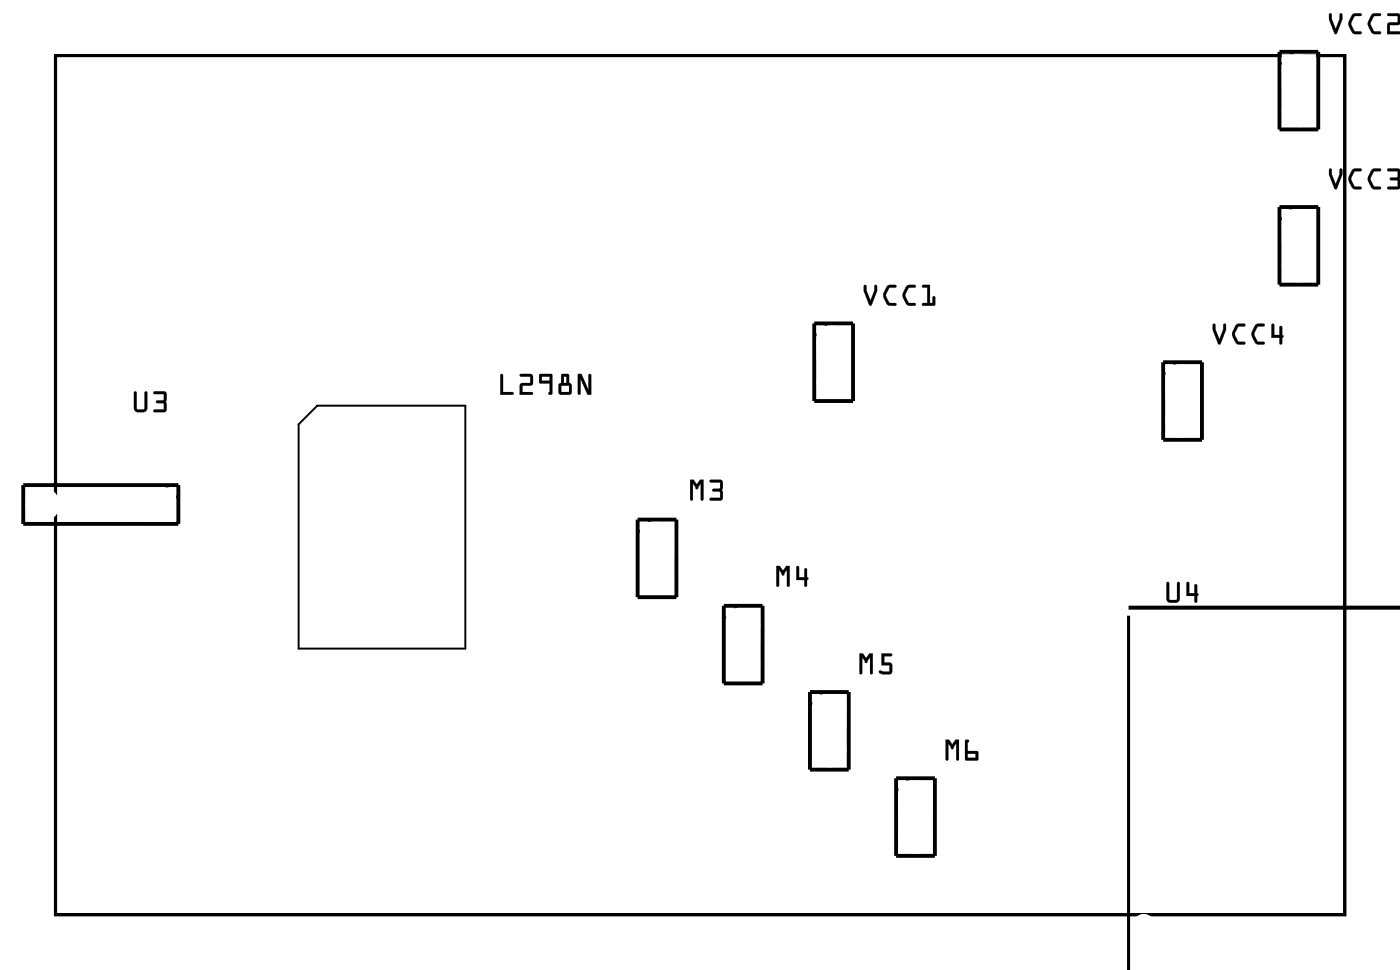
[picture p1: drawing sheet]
<svg xmlns="http://www.w3.org/2000/svg" width="92mm" height="63mm" viewBox="0 0 92 63" stroke-linecap="round" stroke-linejoin="round" font-family="sans-serif">
<path d="M3.6 3.6h84.5v56.3h-84.5z" fill="none" stroke="#000" stroke-width=".2"/>
<g fill="#000">
<path d="M3.6 3.6h84.5v56.3h-84.5zM3.6 3.6v56.3h84.5v-56.3z"/>
<path d="M56.6 18.7h.2v.3l.2 .7 .3-.7v-.3a.1 .1 0 0 1 .1-.1 .1 .1 0 0 1 .1 .1v.4l-.5 .9-.4-.9zM56.6 18.7v.4l.3 .9h.2l.4-.9-.1-.4h-.1v.3l-.3 .7-.2-.7v-.3zM58.1 18.7l.5-.1a.1 .1 0 0 1 .1 .1 .1 .1 0 0 1-.1 .1h-.3l-.3 .5 .3 .5h.3a.1 .1 0 0 1 .1 .1 .1 .1 0 0 1-.1 .1h-.4l-.3-.5v-.3zM58.1 18.7l-.2 .5a.83 .83 0 0 0 .3 .8h.4l.1-.1-.4-.1-.2-.4v-.2l.2-.4h.4v-.1h-.4zM59.4 18.7l.5-.1a.1 .1 0 0 1 .1 .1 .1 .1 0 0 1-.1 .1h-.4l-.2 .5 .2 .5h.4a.1 .1 0 0 1 .1 .1 .1 .1 0 0 1-.1 .1h-.5l-.2-.5-.1-.3zM59.4 18.7l-.2 .5a.83 .83 0 0 0 .3 .8h.4l.1-.1h-.1l-.4-.1-.2-.4v-.2l.2-.4h.4l.1-.1h-.1h-.3zM60.4 18.7l.5-.1v1.2h.2v-.3a.1 .1 0 0 1 .1-.1 .1 .1 0 0 1 .1 .1v.5h-.8a.1 .1 0 0 1-.1-.1 .1 .1 0 0 1 .1-.1h.2v-1h-.2zM60.4 18.7l.1 .1h.3v1l-.3 .1-.1 .1h.8v-.6h-.1v.4h-.2v-1.1z"/>
<path d="M56.6 18.7h.2v.3l.2 .7 .3-.7v-.3h.2v.4l-.4 .9h-.2l-.3-.9zM58.1 18.7h.2h.4v.1h-.4l-.3 .5 .3 .5h.4v.2h-.1a.6 .6 0 0 1-.7-.6v-.2zM59.4 18.7h.2h.4l-.1 .1h-.4l-.2 .5 .2 .5h.4l.1 .2h-.1a.6 .6 0 0 1-.8-.6l.1-.2zM60.4 18.7h.5v1.1h.2v-.4h.1v.6h-.8l.1-.2h.2v-1h-.2z"/>
<path d="M87.1 .9h.2l-.1 .3 .3 .7 .3-.7v-.2a.1 .1 0 0 1 .1-.1 .1 .1 0 0 1 .1 .1v.3l-.5 .9-.4-.9zM87.1 .9v.4l.3 .9h.2l.3-.9v-.4h-.1v.3l-.3 .7-.3-.7v-.3zM88.6 1l.5-.1a.1 .1 0 0 1 .1 .1 .1 .1 0 0 1-.1 .1h-.3l-.3 .5 .3 .4h.3a.1 .1 0 0 1 .1 .1 .1 .1 0 0 1-.1 .1h-.4l-.3-.5-.1-.2zM88.6 1l-.2 .4a.83 .83 0 0 0 .3 .8h.4l.1-.1h-.5l-.2-.4v-.3l.2-.3 .5-.1v-.1h-.4zM89.9 1l.5-.1a.1 .1 0 0 1 .1 .1 .1 .1 0 0 1-.1 .1h-.4l-.2 .5 .2 .4h.4a.1 .1 0 0 1 .1 .1 .1 .1 0 0 1-.1 .1h-.5l-.3-.5v-.2zM89.9 1l-.2 .4a.83 .83 0 0 0 .3 .8h.4l.1-.1h-.1h-.4l-.2-.4v-.3l.2-.3 .4-.1h.1l-.1-.1h-.3zM90.9 .9h.7l.1 .1v.6h-.6v.5l.6-.1a.1 .1 0 0 1 .1 .1 .1 .1 0 0 1-.1 .1h-.8v-.7h.7v-.5h-.7zM90.9 .9v.1h.7v.5h-.7v.7h.8v-.1h-.7v-.5h.7v-.6l-.1-.1z"/>
<path d="M87.1 11.1h.2l-.1 .3 .3 .7 .3-.7v-.3a.1 .1 0 0 1 .1-.1 .1 .1 0 0 1 .1 .1v.3l-.5 1-.4-1zM87.1 11.1v.3l.3 .9 .2 .1 .3-1v-.3h-.1v.3l-.3 .7-.3-.7v-.3zM88.6 11.1l.5-.1a.1 .1 0 0 1 .1 .1 .1 .1 0 0 1-.1 .1h-.3l-.3 .5 .3 .5h.3a.1 .1 0 0 1 .1 .1 .1 .1 0 0 1-.1 .1h-.4l-.3-.5-.1-.3zM88.6 11.1l-.2 .4a.83 .83 0 0 0 .3 .9h.4l.1-.1v-.1h-.5l-.2-.4v-.2l.2-.4h.5v-.1v-.1h-.4zM89.9 11.1l.5-.1a.1 .1 0 0 1 .1 .1 .1 .1 0 0 1-.1 .1h-.4l-.2 .5 .2 .5h.4a.1 .1 0 0 1 .1 .1 .1 .1 0 0 1-.1 .1h-.5l-.3-.5v-.3zM89.9 11.1l-.2 .4a.83 .83 0 0 0 .3 .9h.4l.1-.1-.1-.1h-.4l-.2-.4v-.2l.2-.4h.4l.1-.1-.1-.1h-.3zM90.9 11.1l.7-.1 .2 .2-.1 .5v.6l-.1 .1h-.6a.1 .1 0 0 1-.1-.1 .1 .1 0 0 1 .1-.1h.6l-.1-.4h-.4a.1 .1 0 0 1-.1-.1 .1 .1 0 0 1 .1-.1h.4l.1-.4h-.7zM90.9 11.1v.1h.7v.4h-.5v.1v.1h.5v.4h-.6l-.1 .1 .7 .1 .1-.2v-.5v-.6l-.1-.1z"/>
<path d="M87.1 .9h.1v.3l.3 .7 .3-.7v-.3h.1v.4l-.3 .9h-.2l-.3-.9zM88.6 1l.2-.1h.4v.1l-.4 .1-.3 .5 .3 .4 .4 .1v.1h-.1a.6 .6 0 0 1-.7-.6v-.2zM89.9 1l.2-.1h.4l-.1 .1-.4 .1-.2 .5 .2 .4 .4 .1 .1 .1h-.1a.6 .6 0 0 1-.8-.6l.1-.2zM90.9 .9h.7l.1 .1v.6h-.6v.5h.6v.1h-.8v-.7h.7v-.5h-.7z"/>
<path d="M87.1 11.1h.1v.3l.3 .7 .3-.7v-.3h.1v.3l-.3 1-.2-.1-.3-.9zM88.6 11.1l.2-.1 .4 .1v.1h-.4l-.3 .5 .3 .5h.4v.1l-.1 .1a.6 .6 0 0 1-.7-.6v-.3zM89.9 11.1l.2-.1 .4 .1-.1 .1h-.4l-.2 .5 .2 .5h.4l.1 .1-.1 .1a.6 .6 0 0 1-.8-.6l.1-.3zM90.9 11.1l.7-.1 .1 .1v.6l.1 .5-.2 .2-.7-.1 .1-.1h.6l-.1-.4h-.4v-.1v-.1h.4l.1-.4h-.7z"/>
<path d="M8.8 25.6l.2 .1v1v.1l.5-.1v-1a.1 .1 0 0 1 .1-.1 .1 .1 0 0 1 .1 .1l-.1 1.1-.1 .2h-.5l-.2-.1v-.2zM8.8 25.7v1.1l.1 .2h.6l.1-.3v-1l-.1-.1v.1v1.1h-.5l-.1-.1v-1zM10.1 25.6h.6l.2 .2-.1 .5 .1 .6-.2 .1h-.6a.1 .1 0 0 1-.1-.1 .1 .1 0 0 1 .1-.1h.6v-.4h-.4a.1 .1 0 0 1-.1-.1 .1 .1 0 0 1 .1-.1h.4v-.4h-.6zM10.1 25.7v.1h.6v.4h-.4l-.1 .1 .1 .1h.4v.4h-.6v.1l.7 .1 .1-.2-.1-.5 .1-.6-.2-.1z"/>
<path d="M8.8 25.6l.1 .1 .1 1v.1h.5v-1.1l.1-.1v.1v1l-.1 .3h-.6l-.1-.2zM10.1 25.6h.6l.2 .1-.1 .6 .1 .5-.1 .2-.7-.1v-.1h.6v-.4h-.4l-.1-.1 .1-.1h.4v-.4h-.6z"/>
<path d="M32.8 24.5l.2 .1v1.1h.6a.1 .1 0 0 1 .1 .1 .1 .1 0 0 1-.1 .1h-.8zM32.8 24.5v1.3h.8v-.1h-.7v-1.1zM34.1 24.5h.6l.2 .1v.6h-.7v.5h.6a.1 .1 0 0 1 .1 .1 .1 .1 0 0 1-.1 .1h-.8l.1-.8h.6v-.4h-.6zM34.1 24.5v.1h.7v.5h-.7l-.1 .7h.9v-.1h-.7v-.5h.7v-.6l-.2-.1zM35.3 24.5h.9v1.3l-.2 .1a.09 .09 0 0 1-.1-.1 .09 .09 0 0 1 .1-.1v-.6h-.7zM35.4 24.5l-.1 .5 .7 .1v.6l-.1 .1h.2l.1-1.3zM35.5 24.7v.2h.5v-.2zM35.5 24.6h.5v.3h-.5zM36.8 24.5h.5v.6l.2 .1v.5l-.1 .1-.6 .1-.2-.2v-.5l.2-.1zM36.8 24.5v.6l-.2 .1v.5l.2 .1h.5l.2-.1v-.5l-.2-.1v-.6zM36.8 25.2v.5h.5v-.5zM36.8 25.2h.5v.5h-.5zM36.9 24.7v.4h.2v-.4zM36.9 24.6h.2v.5h-.2zM37.9 24.5h.2l.5 1-.1-.9a.1 .1 0 0 1 .1-.1 .1 .1 0 0 1 .1 .1v1.3h-.2l-.5-1.1v1a.1 .1 0 0 1-.1 .1 .1 .1 0 0 1 0-.1zM37.9 24.5v1.3h.1v-1l.5 1h.2v-1.3h-.1v.1l-.1 .9-.4-1z"/>
<path d="M32.8 24.5l.2 .1v1.1h.6v.1h-.8zM34.1 24.5h.6l.2 .1v.6h-.7v.5h.7v.1h-.9l.1-.7h.6v-.4h-.6zM35.3 24.5h.9l-.1 1.3h-.2l.1-.1v-.6l-.7-.1zM35.5 24.7v.2h.5v-.2zM36.8 24.5h.5v.6l.2 .1v.5l-.2 .1h-.5l-.2-.1v-.5l.2-.1zM36.8 25.2v.5h.5v-.5zM36.9 24.7v.4h.2v-.4zM37.9 24.5h.2l.5 1v-.9v-.1h.1v1.3h-.2l-.5-1v1h-.1z"/>
<path d="M45.2 31.4h.2l.3 .3 .2-.3h.2v1.3a.1 .1 0 0 1-.1 .1 .1 .1 0 0 1-.1-.1v-1l-.2 .2a.1 .1 0 0 1 0 .1 .1 .1 0 0 1-.1-.1l-.2-.2v1a.1 .1 0 0 1-.1 .1 .1 .1 0 0 1-.1-.1zM45.2 31.4v1.3l.1 .1 .1-.1v-1.1l.3 .4 .2-.4v1.1l.1 .1 .1-1.4h-.2l-.2 .3-.3-.3zM46.5 31.4h.7l.2 .2-.1 .5 .1 .6-.2 .1h-.6a.1 .1 0 0 1-.1-.1 .1 .1 0 0 1 .1-.1h.6l-.1-.4h-.4a.1 .1 0 0 1 0-.1 .1 .1 0 0 1 0-.1h.4l.1-.4h-.7zM46.5 31.4v.2h.7v.4h-.5v.1v.1h.5v.4h-.6l-.1 .1h.7l.1-.1v-.5v-.6l-.1-.1z"/>
<path d="M45.2 31.4h.2l.3 .3 .2-.3h.2l-.1 1.4-.1-.1v-1l-.2 .2a.1 .1 0 0 1 0 .1 .1 .1 0 0 1-.1-.1l-.2-.2v1l-.1 .1zM46.5 31.4h.7l.1 .1v.6l.1 .5-.2 .2-.7-.1 .1-.1h.6v-.4h-.5v-.1v-.1h.5v-.4h-.7z"/>
<path d="M50.9 37h.2l.2 .4 .2-.4h.2v1.3a.1 .1 0 0 1-.1 .1 .1 .1 0 0 1-.1-.1l.1-1-.2 .2a.11 .11 0 0 1-.1 .2 .11 .11 0 0 1-.1-.2l-.2-.2v1a.1 .1 0 0 1 0 .1 .1 .1 0 0 1-.1-.1zM50.9 37.1v1.3h.1v-.1v-1l.3 .4 .3-.4v1l.1 .1v-1.3h-.2l-.2 .3-.2-.3zM52.2 37.1h.2v.7h.3v-.5a.1 .1 0 0 1 .1-.1 .1 .1 0 0 1 .1 .1v.5a.09 .09 0 0 1 .1 .1 .09 .09 0 0 1-.1 .1v.3a.1 .1 0 0 1-.1 .1 .1 .1 0 0 1-.1-.1v-.3h-.5zM52.2 37.1v.9h.5v.4h.1l.1-.4 .1-.1-.1-.1v-.5h-.2v.5h-.4v-.7z"/>
<path d="M50.9 37.1h.2l.2 .3 .2-.3h.2v1.3l-.1-.1v-1l-.2 .2a.11 .11 0 0 1-.1 .2 .11 .11 0 0 1-.1-.2l-.2-.2v1l-.1 .1zM52.2 37.1h.1l.1 .7h.3v-.5h.2v.5l.1 .1-.1 .1-.1 .4h-.1v-.4h-.5z"/>
<path d="M76.4 38.1h.2v1.1l.1 .1 .4-.1v-1a.1 .1 0 0 1 .1-.1 .1 .1 0 0 1 .1 .1v1.1l-.2 .1-.4 .1-.2-.1-.1-.2zM76.5 38.1l-.1 1.2 .2 .1h.5l.2-.2v-1l-.1-.1-.1 .1v1l-.4 .1-.1-.1v-1zM77.8 38.1h.1v.7h.4l-.1-.5a.1 .1 0 0 1 .1-.1 .1 .1 0 0 1 .1 .1v.5a.09 .09 0 0 1 .1 .1 .09 .09 0 0 1-.1 .1v.4a.1 .1 0 0 1-.1 .1 .1 .1 0 0 1-.1-.1l.1-.4h-.6zM77.8 38.1l-.1 .9h.6v.4h.1v-.4l.1-.1-.1-.1v-.5h-.1v.5h-.4v-.6z"/>
<path d="M76.4 38.1h.2v1.1l.1 .1 .4-.1v-1l.1-.1h.1v1.1l-.2 .2h-.5l-.2-.1zM77.8 38.1h.1v.7h.4v-.5h.1v.5l.1 .1-.1 .1v.4h-.1v-.4h-.6z"/>
<path d="M79.5 21.2h.1v.4l.3 .6 .2-.6v-.3a.1 .1 0 0 1 .1-.1 .1 .1 0 0 1 .1 .1v.3l-.4 1-.5-1zM79.5 21.2v.4l.3 .9h.1l.4-.9v-.4h-.1v.4l-.3 .6-.3-.6v-.4zM81 21.3l.5-.1a.1 .1 0 0 1 .1 .1 .1 .1 0 0 1-.1 .1h-.4l-.2 .5 .2 .5h.4a.1 .1 0 0 1 .1 .1 .1 .1 0 0 1-.1 .1l-.5-.1-.2-.4-.1-.3zM81 21.3l-.2 .4a.83 .83 0 0 0 .3 .8h.4h.1l-.1-.1h-.4l-.2-.4v-.2l.2-.4h.4l.1-.1-.1-.1h-.3zM82.2 21.3l.6-.1a.1 .1 0 0 1 .1 .1 .1 .1 0 0 1-.1 .1h-.4l-.2 .5 .2 .5h.4a.1 .1 0 0 1 .1 .1 .1 .1 0 0 1-.1 .1l-.5-.1-.3-.4v-.3zM82.3 21.3l-.3 .4a.83 .83 0 0 0 .4 .8h.4h.1l-.1-.1h-.4l-.2-.4v-.2l.2-.4h.4l.1-.1-.1-.1h-.4zM83.3 21.2h.2v.7h.3v-.5a.1 .1 0 0 1 .1-.1 .1 .1 0 0 1 .1 .1v.5a.09 .09 0 0 1 .1 .1 .09 .09 0 0 1-.1 .1v.4a.1 .1 0 0 1-.1 .1 .1 .1 0 0 1-.1-.1v-.4h-.5zM83.3 21.2v.9h.5v.4h.1l.1-.4 .1-.1-.1-.1v-.5h-.2v.5h-.3v-.7z"/>
<path d="M79.5 21.2h.1v.4l.3 .6 .2-.6 .1-.4h.1v.4l-.4 .9h-.1l-.3-.9zM81 21.3l.2-.1h.4l-.1 .2h-.4l-.2 .5 .2 .5h.4l.1 .1-.1 .1a.6 .6 0 0 1-.8-.6l.1-.3zM82.2 21.3l.2-.1h.5l-.1 .2h-.4l-.2 .5 .2 .5h.4l.1 .1-.1 .1a.6 .6 0 0 1-.8-.6v-.3zM83.3 21.2h.2v.7h.3v-.5h.2v.5l.1 .1-.1 .1-.1 .4h-.1v-.4h-.5z"/>
<path d="M56.3 42.8h.2l.2 .3 .3-.3h.2v1.3a.1 .1 0 0 1-.1 .1 .1 .1 0 0 1-.1-.1v-1.1l-.2 .3a.1 .1 0 0 1-.1 .1 .1 .1 0 0 1 0-.1l-.2-.3v1.1a.1 .1 0 0 1-.1 .1 .1 .1 0 0 1-.1-.1zM56.3 42.8v1.3h.1h.1v-1.1l.2 .4 .3-.4v1.1h.1l.1-1.3h-.2l-.3 .3-.2-.3zM57.7 42.8h.7a.1 .1 0 0 1 .1 .1 .1 .1 0 0 1-.1 .1h-.5v.4h.5v.6l-.1 .2-.7-.1a.1 .1 0 0 1 0-.2 .1 .1 0 0 1 .1 0l.6 .1v-.5l-.6 .1zM57.8 42.8v.7h.5v.5l-.6-.1-.1 .1 .2 .1h.5l.1-.1v-.5l-.1-.1h-.4v-.5h.5v-.1z"/>
<path d="M56.3 42.8h.2l.2 .3 .3-.3h.2l-.1 1.3h-.1v-1.1l-.2 .3a.1 .1 0 0 1-.1 .1 .1 .1 0 0 1 0-.1l-.2-.3v1.1h-.1zM57.8 42.8h.6v.1v.1h-.5v.4h.4l.1 .1v.5l-.1 .1h-.4a.15 .15 0 0 1-.2 0 .15 .15 0 0 1 0-.2l.6 .1v-.5h-.5z"/>
<path d="M61.9 48.4h.3l.2 .3 .2-.3h.2v1.3a.1 .1 0 0 1-.1 .1 .1 .1 0 0 1-.1-.1v-1l-.1 .2a.11 .11 0 0 1-.1 .2 .11 .11 0 0 1-.1-.2l-.2-.2v1a.1 .1 0 0 1-.1 .1 .1 .1 0 0 1-.1-.1zM62 48.4v1.3l.1 .1v-.1v-1.1l.3 .4 .3-.4v1.1l.1 .1v-1.4h-.2l-.2 .3-.2-.3zM63.2 48.4h.2a.09 .09 0 0 1 .1 .1 .09 .09 0 0 1-.1 .1v.6h.7l-.1 .6-.8-.1zM63.3 48.5l-.1 1.2 .8 .1 .1-.6h-.7v-.6l.1-.1zM63.4 49.3v.3h.5v-.3zM63.4 49.3h.5v.3h-.5z"/>
<path d="M62 48.4h.2l.2 .3 .2-.3h.2v1.4l-.2-.1v-1l-.1 .2a.1 .1 0 0 1-.1 .1 .1 .1 0 0 1-.1-.1l-.2-.2v1l-.1 .1zM63.3 48.5h.2l-.1 .1v.6h.7l-.1 .6-.8-.1zM63.4 49.3v.3h.5v-.3z"/>
</g>
<path d="M83.8 3.4h2.6v5.1h-2.6zM83.8 13.6h2.6v5h-2.6zM1.5 31.8h10.2v2.5h-10.2zM41.8 34h2.5v5.1h-2.5zM47.4 39.7h2.6v5h-2.6zM53.3 21.2h2.6v5.1h-2.6zM76.2 23.7h2.5v5.1h-2.5zM53.1 45.3h2.5v5.1h-2.5zM58.7 50.9h2.5v5.1h-2.5z" fill="none" stroke="#000" stroke-width=".25"/>
<path d="M84.7 3.4l-.9 .9M84.7 13.6l-.9 .8M10.8 31.8l.9 .8M20.8 26.6h9.7v15.9h-10.9v-14.7zM42.7 34l-.9 .9M48.3 39.7l-.9 .8M54.2 21.2l-.9 .9M77.1 23.7l-.9 .9M54 45.3l-.9 .9M59.6 50.9l-.9 .9" fill="none" stroke="#000" stroke-width=".13"/>
<path d="M73.9 39.8h17.9M73.9 40.3v23.2" fill="none" stroke="#000" stroke-width=".23"/>
<path d="M17.5 28.5h1.6v.6h-1.6z" fill="#fff"/>
<path d="M17.5 28.5h1.6v.6h-1.6z" fill="none" stroke="#fff" stroke-width=".25"/>
<path d="M17.5 29.7h1.6v.7h-1.6z" fill="#fff"/>
<path d="M17.5 29.7h1.6v.7h-1.6z" fill="none" stroke="#fff" stroke-width=".25"/>
<path d="M17.5 31h1.6v.7h-1.6z" fill="#fff"/>
<path d="M17.5 31h1.6v.7h-1.6z" fill="none" stroke="#fff" stroke-width=".25"/>
<path d="M17.5 32.3h1.6v.6h-1.6z" fill="#fff"/>
<path d="M17.5 32.3h1.6v.6h-1.6z" fill="none" stroke="#fff" stroke-width=".25"/>
<path d="M17.5 33.6h1.6v.6h-1.6z" fill="#fff"/>
<path d="M17.5 33.6h1.6v.6h-1.6z" fill="none" stroke="#fff" stroke-width=".25"/>
<path d="M17.5 34.8h1.6v.7h-1.6z" fill="#fff"/>
<path d="M17.5 34.8h1.6v.7h-1.6z" fill="none" stroke="#fff" stroke-width=".25"/>
<path d="M17.5 36.1h1.6v.6h-1.6z" fill="#fff"/>
<path d="M17.5 36.1h1.6v.6h-1.6z" fill="none" stroke="#fff" stroke-width=".25"/>
<path d="M17.5 37.4h1.6v.6h-1.6z" fill="#fff"/>
<path d="M17.5 37.4h1.6v.6h-1.6z" fill="none" stroke="#fff" stroke-width=".25"/>
<path d="M17.5 38.6h1.6v.7h-1.6z" fill="#fff"/>
<path d="M17.5 38.6h1.6v.7h-1.6z" fill="none" stroke="#fff" stroke-width=".25"/>
<path d="M17.5 39.9h1.6v.6h-1.6z" fill="#fff"/>
<path d="M17.5 39.9h1.6v.6h-1.6z" fill="none" stroke="#fff" stroke-width=".25"/>
<path d="M30.9 39.9h1.7v.6h-1.7z" fill="#fff"/>
<path d="M30.9 39.9h1.7v.6h-1.7z" fill="none" stroke="#fff" stroke-width=".25"/>
<path d="M30.9 38.6h1.7v.7h-1.7z" fill="#fff"/>
<path d="M30.9 38.6h1.7v.7h-1.7z" fill="none" stroke="#fff" stroke-width=".25"/>
<path d="M30.9 37.4h1.7v.6h-1.7z" fill="#fff"/>
<path d="M30.9 37.4h1.7v.6h-1.7z" fill="none" stroke="#fff" stroke-width=".25"/>
<path d="M30.9 36.1h1.7v.6h-1.7z" fill="#fff"/>
<path d="M30.9 36.1h1.7v.6h-1.7z" fill="none" stroke="#fff" stroke-width=".25"/>
<path d="M30.9 34.8h1.7v.7h-1.7z" fill="#fff"/>
<path d="M30.9 34.8h1.7v.7h-1.7z" fill="none" stroke="#fff" stroke-width=".25"/>
<path d="M30.9 33.6h1.7v.6h-1.7z" fill="#fff"/>
<path d="M30.9 33.6h1.7v.6h-1.7z" fill="none" stroke="#fff" stroke-width=".25"/>
<path d="M30.9 32.3h1.7v.6h-1.7z" fill="#fff"/>
<path d="M30.9 32.3h1.7v.6h-1.7z" fill="none" stroke="#fff" stroke-width=".25"/>
<path d="M30.9 31h1.7v.7h-1.7z" fill="#fff"/>
<path d="M30.9 31h1.7v.7h-1.7z" fill="none" stroke="#fff" stroke-width=".25"/>
<path d="M30.9 29.7h1.7v.7h-1.7z" fill="#fff"/>
<path d="M30.9 29.7h1.7v.7h-1.7z" fill="none" stroke="#fff" stroke-width=".25"/>
<path d="M30.9 28.5h1.7v.6h-1.7z" fill="#fff"/>
<path d="M30.9 28.5h1.7v.6h-1.7z" fill="none" stroke="#fff" stroke-width=".25"/>
<path d="M53.9 21.7h1.5v1.5h-1.5z" fill="#fff"/>
<path d="M53.9 21.7h1.5v1.5h-1.5z" fill="none" stroke="#fff" stroke-width=".76" stroke-linecap="butt"/>
<circle cx="54.6" cy="22.4" r=".74" fill="#fff"/>
<circle cx="54.6" cy="22.4" r=".74" fill="none" stroke="#fff" stroke-width=".76" stroke-linecap="butt"/>
<circle cx="54.6" cy="25" r=".74" fill="#fff"/>
<circle cx="54.6" cy="25" r=".74" fill="none" stroke="#fff" stroke-width=".76" stroke-linecap="butt"/>
<path d="M84.4 3.9h1.4v1.5h-1.4z" fill="#fff"/>
<path d="M84.4 3.9h1.4v1.5h-1.4z" fill="none" stroke="#fff" stroke-width=".76" stroke-linecap="butt"/>
<circle cx="85.1" cy="4.7" r=".74" fill="#fff"/>
<circle cx="85.1" cy="4.7" r=".74" fill="none" stroke="#fff" stroke-width=".76" stroke-linecap="butt"/>
<circle cx="85.1" cy="7.2" r=".74" fill="#fff"/>
<circle cx="85.1" cy="7.2" r=".74" fill="none" stroke="#fff" stroke-width=".76" stroke-linecap="butt"/>
<path d="M84.4 14.1h1.4v1.5h-1.4z" fill="#fff"/>
<path d="M84.4 14.1h1.4v1.5h-1.4z" fill="none" stroke="#fff" stroke-width=".76" stroke-linecap="butt"/>
<circle cx="85.1" cy="14.8" r=".74" fill="#fff"/>
<circle cx="85.1" cy="14.8" r=".74" fill="none" stroke="#fff" stroke-width=".76" stroke-linecap="butt"/>
<circle cx="85.1" cy="17.4" r=".74" fill="#fff"/>
<circle cx="85.1" cy="17.4" r=".74" fill="none" stroke="#fff" stroke-width=".76" stroke-linecap="butt"/>
<path d="M76.7 24.2h1.5v1.5h-1.5z" fill="#fff"/>
<path d="M76.7 24.2h1.5v1.5h-1.5z" fill="none" stroke="#fff" stroke-width=".76" stroke-linecap="butt"/>
<circle cx="77.5" cy="25" r=".74" fill="#fff"/>
<circle cx="77.5" cy="25" r=".74" fill="none" stroke="#fff" stroke-width=".76" stroke-linecap="butt"/>
<circle cx="77.5" cy="27.5" r=".74" fill="#fff"/>
<circle cx="77.5" cy="27.5" r=".74" fill="none" stroke="#fff" stroke-width=".76" stroke-linecap="butt"/>
<path d="M42.3 34.5h1.5v1.5h-1.5z" fill="#fff"/>
<path d="M42.3 34.5h1.5v1.5h-1.5z" fill="none" stroke="#fff" stroke-width=".76" stroke-linecap="butt"/>
<circle cx="43" cy="35.3" r=".74" fill="#fff"/>
<circle cx="43" cy="35.3" r=".74" fill="none" stroke="#fff" stroke-width=".76" stroke-linecap="butt"/>
<circle cx="43" cy="37.8" r=".74" fill="#fff"/>
<circle cx="43" cy="37.8" r=".74" fill="none" stroke="#fff" stroke-width=".76" stroke-linecap="butt"/>
<path d="M48 40.2h1.4v1.5h-1.4z" fill="#fff"/>
<path d="M48 40.2h1.4v1.5h-1.4z" fill="none" stroke="#fff" stroke-width=".76" stroke-linecap="butt"/>
<circle cx="48.7" cy="40.9" r=".74" fill="#fff"/>
<circle cx="48.7" cy="40.9" r=".74" fill="none" stroke="#fff" stroke-width=".76" stroke-linecap="butt"/>
<circle cx="48.7" cy="43.5" r=".74" fill="#fff"/>
<circle cx="48.7" cy="43.5" r=".74" fill="none" stroke="#fff" stroke-width=".76" stroke-linecap="butt"/>
<path d="M53.6 45.8h1.5v1.5h-1.5z" fill="#fff"/>
<path d="M53.6 45.8h1.5v1.5h-1.5z" fill="none" stroke="#fff" stroke-width=".76" stroke-linecap="butt"/>
<circle cx="54.3" cy="46.6" r=".74" fill="#fff"/>
<circle cx="54.3" cy="46.6" r=".74" fill="none" stroke="#fff" stroke-width=".76" stroke-linecap="butt"/>
<circle cx="54.3" cy="49.1" r=".74" fill="#fff"/>
<circle cx="54.3" cy="49.1" r=".74" fill="none" stroke="#fff" stroke-width=".76" stroke-linecap="butt"/>
<path d="M59.2 51.5h1.5v1.5h-1.5z" fill="#fff"/>
<path d="M59.2 51.5h1.5v1.5h-1.5z" fill="none" stroke="#fff" stroke-width=".76" stroke-linecap="butt"/>
<circle cx="60" cy="52.2" r=".74" fill="#fff"/>
<circle cx="60" cy="52.2" r=".74" fill="none" stroke="#fff" stroke-width=".76" stroke-linecap="butt"/>
<circle cx="60" cy="54.8" r=".74" fill="#fff"/>
<circle cx="60" cy="54.8" r=".74" fill="none" stroke="#fff" stroke-width=".76" stroke-linecap="butt"/>
<path d="M9.7 32.3h1.5v1.5h-1.5z" fill="#fff"/>
<path d="M9.7 32.3h1.5v1.5h-1.5z" fill="none" stroke="#fff" stroke-width=".76" stroke-linecap="butt"/>
<circle cx="10.4" cy="33" r=".74" fill="#fff"/>
<circle cx="10.4" cy="33" r=".74" fill="none" stroke="#fff" stroke-width=".76" stroke-linecap="butt"/>
<circle cx="7.9" cy="33" r=".74" fill="#fff"/>
<circle cx="7.9" cy="33" r=".74" fill="none" stroke="#fff" stroke-width=".76" stroke-linecap="butt"/>
<circle cx="5.3" cy="33" r=".74" fill="#fff"/>
<circle cx="5.3" cy="33" r=".74" fill="none" stroke="#fff" stroke-width=".76" stroke-linecap="butt"/>
<circle cx="2.8" cy="33" r=".74" fill="#fff"/>
<circle cx="2.8" cy="33" r=".74" fill="none" stroke="#fff" stroke-width=".76" stroke-linecap="butt"/>
<circle cx="74.9" cy="45.4" r=".45" fill="#fff"/>
<circle cx="74.9" cy="45.4" r=".45" fill="none" stroke="#fff" stroke-width=".58"/>
<circle cx="74.9" cy="47.9" r=".45" fill="#fff"/>
<circle cx="74.9" cy="47.9" r=".45" fill="none" stroke="#fff" stroke-width=".58"/>
<circle cx="74.9" cy="50.4" r=".45" fill="#fff"/>
<circle cx="74.9" cy="50.4" r=".45" fill="none" stroke="#fff" stroke-width=".58"/>
<circle cx="74.9" cy="53" r=".45" fill="#fff"/>
<circle cx="74.9" cy="53" r=".45" fill="none" stroke="#fff" stroke-width=".58"/>
<circle cx="74.9" cy="55.5" r=".45" fill="#fff"/>
<circle cx="74.9" cy="55.5" r=".45" fill="none" stroke="#fff" stroke-width=".58"/>
<circle cx="74.9" cy="58" r=".45" fill="#fff"/>
<circle cx="74.9" cy="58" r=".45" fill="none" stroke="#fff" stroke-width=".58"/>
<circle cx="74.9" cy="60.6" r=".45" fill="#fff"/>
<circle cx="74.9" cy="60.6" r=".45" fill="none" stroke="#fff" stroke-width=".58"/>
<circle cx="74.9" cy="63.1" r=".45" fill="#fff"/>
<circle cx="74.9" cy="63.1" r=".45" fill="none" stroke="#fff" stroke-width=".58"/>
</svg>
